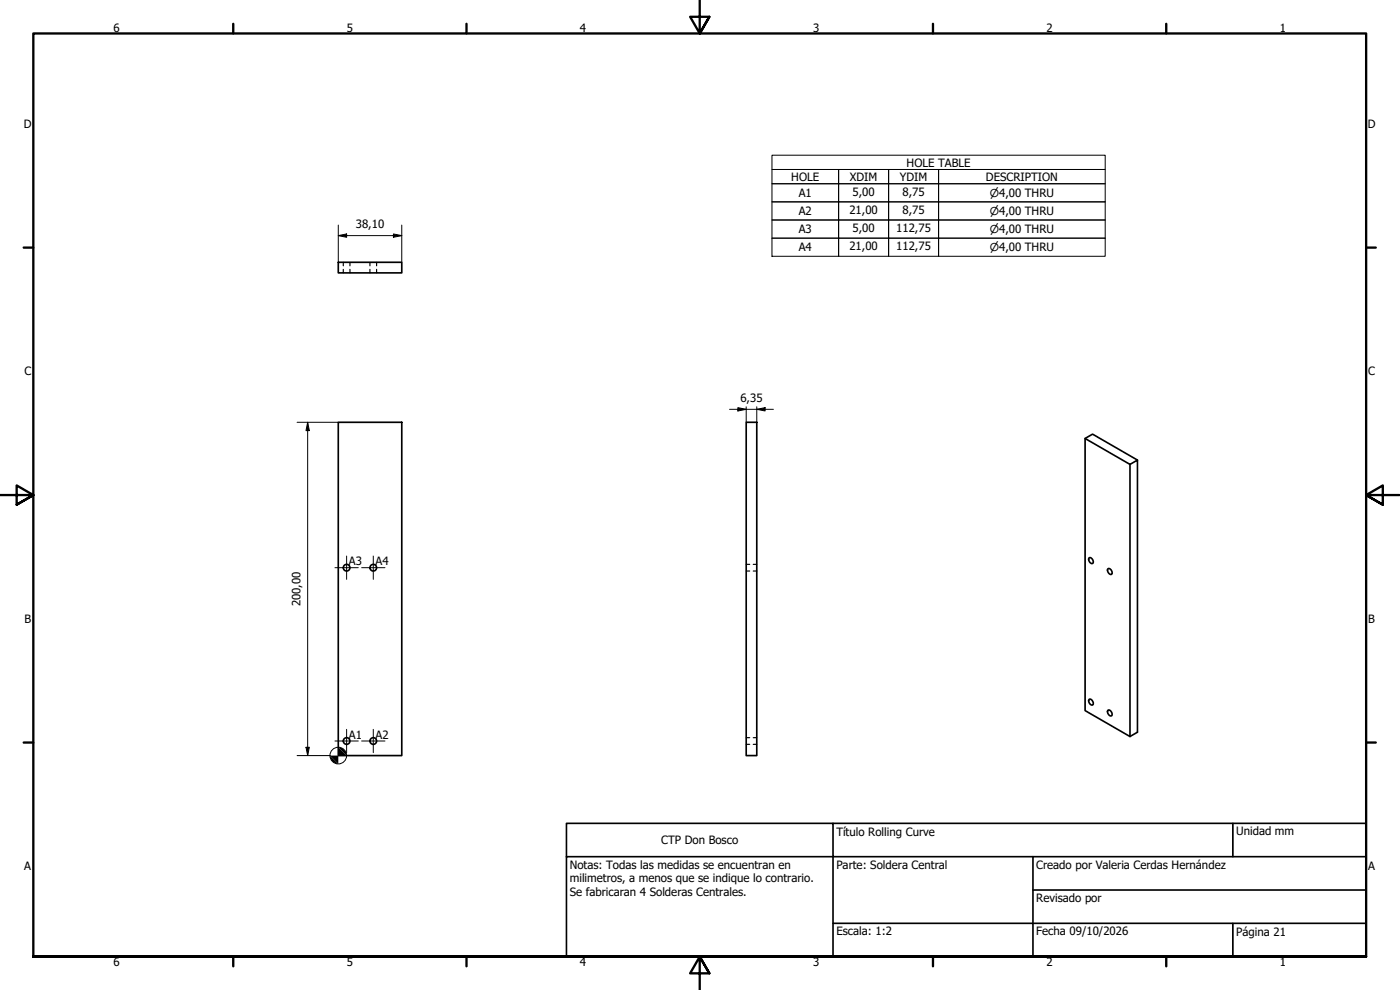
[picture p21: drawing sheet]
<svg xmlns="http://www.w3.org/2000/svg" width="420mm" height="297mm" viewBox="0 0 420 297" stroke-linecap="round" stroke-linejoin="round" font-family="sans-serif">
<defs><g id="words">
<g font-size="3.4">
<text x="34.1" y="9.6">6</text>
<text x="104.1" y="9.6">5</text>
<text x="174.1" y="9.6">4</text>
<text x="244.1" y="9.6">3</text>
<text x="314.1" y="9.6">2</text>
<text x="384.1" y="9.6">1</text>
<text x="7.2" y="38.4">D</text>
<text x="410.5" y="38.4">D</text>
<text x="272.1" y="50">HOLE TABLE</text>
<text x="237.5" y="54.2">HOLE</text>
<text x="239.7" y="59.1">A1</text>
<text x="255.1" y="54.2">XDIM</text>
<text x="255.8" y="58.8">5,00</text>
<text x="270.1" y="54.2">YDIM</text>
<text x="270.8" y="58.8">8,75</text>
<text x="295.9" y="54.2">DESCRIPTION</text>
<text x="239.7" y="64.6">A2</text>
<text x="254.9" y="64.3">21,00</text>
<text x="270.8" y="64.3">8,75</text>
<text x="106.8" y="68.6">38,10</text>
<text x="239.7" y="70">A3</text>
<text x="255.8" y="69.7">5,00</text>
<text x="269" y="69.7">112,75</text>
<text x="239.7" y="75.4">A4</text>
<text x="254.9" y="75.1">21,00</text>
<text x="269" y="75.1">112,75</text>
<text x="7.3" y="112.7">C</text>
<text x="410.6" y="112.7">C</text>
<text x="222.2" y="120.7">6,35</text>
<text x="104.7" y="169.6">A3</text>
<text x="112.7" y="169.6">A4</text>
<text x="90.2" y="181.9" transform="rotate(-90 90.2 181.9)">200,00</text>
<text x="7.3" y="186.9">B</text>
<text x="410.6" y="186.9">B</text>
<text x="104.7" y="221.6">A1</text>
<text x="112.7" y="221.6">A2</text>
<text x="251" y="250.9">Título Rolling Curve</text>
<text x="371" y="250.7">Unidad mm</text>
<text x="198.4" y="253.3">CTP Don Bosco</text>
<text x="7.3" y="261.2">A</text>
<text x="171" y="260.6">Notas: Todas las medidas se encuentran en</text>
<text x="251" y="260.6">Parte: Soldera Central</text>
<text x="311" y="260.9">Creado por Valeria Cerdas Hernández</text>
<text x="410.6" y="261.2">A</text>
<text x="171" y="264.8">milimetros, a menos que se indique lo contrario.</text>
<text x="171" y="268.9">Se fabricaran 4 Solderas Centrales.</text>
<text x="311" y="270.6">Revisado por</text>
<text x="251" y="280.7">Escala: 1:2</text>
<text x="311" y="280.7">Fecha 09/10/2026</text>
<text x="371" y="280.9">Página 21</text>
<text x="34.1" y="289.9">6</text>
<text x="104.1" y="289.9">5</text>
<text x="174.1" y="289.9">4</text>
<text x="244.1" y="289.9">3</text>
<text x="314.1" y="289.9">2</text>
<text x="384.1" y="289.9">1</text>
</g>
<g font-size="3.3">
<text x="297.1" y="59.1">⌀4,00 THRU</text>
<text x="297.1" y="64.5">⌀4,00 THRU</text>
<text x="297.1" y="69.9">⌀4,00 THRU</text>
<text x="297.1" y="75.4">⌀4,00 THRU</text>
</g>
</g></defs>
<!-- layer: Visible (ISO) -->
<g fill="none" stroke="#000" stroke-width=".5">
<path d="M101.5 78.7h19.1v3.2h-19.1zM101.5 126.7h19.1v100h-19.1zM223.9 126.7h3.2v100h-3.2zM325.6 131.6l13.5 7.7 2.3-1.3v81.7l-2.3 1.3-13.5-7.8v-81.6l2.3-1.3 13.5 7.7M339.1 139.3v81.7M326.8 167.5a.97 .97 0 0 1 1.1 .4 .97 .97 0 0 1-.1 1.2l-.9-.6zM332.4 170.8a.97 .97 0 0 1 1.2 .4 .97 .97 0 0 1-.2 1.2l-.8-.6zM326.9 209.8a1.08 1.08 0 0 1 1 .6 1.08 1.08 0 0 1-.1 1.2l-.9-.6a.87 .87 0 0 1 0-1.2zM332.4 213.2l.2-.2a1.07 1.07 0 0 1 1 .7 1.07 1.07 0 0 1-.2 1.1l-.8-.5z"/>
<circle cx="104" cy="170.3" r="1"/>
<circle cx="112" cy="170.3" r="1"/>
<circle cx="104" cy="222.3" r="1"/>
<circle cx="112" cy="222.3" r="1"/>
</g>
<!-- layer: Hidden (ISO) -->
<g fill="none" stroke="#000" stroke-width=".35">
<path d="M103 78.7v1.1M105 78.7v1.1M111 78.7v1.1M113 78.7v1.1M103 80.8v1.1M105 80.8v1.1M111 80.8v1.1M113 80.8v1.1M223.9 171.3h1.1M223.9 169.3h1.1M226.1 171.3h1M226.1 169.3h1"/>
<path d="M223.9 223.3h1.1M223.9 221.3h1.1M226.1 223.3h1M226.1 221.3h1"/>
</g>
<!-- layer: Border (ISO) -->
<g fill="none" stroke="#000" stroke-width=".7">
<path d="M70 7.1v2.9M140 7.1v2.9M210 0v10l-2.9-5h5.8l-2.9 5 2.9-5M280 7.1v2.9M350 7.1v2.9M7.1 74.3h2.9M410 74.3h2.9M0 148.5h10l-5-2.9v5.8l5-2.9-5 2.9M420 148.5h-10l5-2.9v5.8l-5-2.9 5 2.9M7.1 222.8h2.9M410 222.8h2.9M10 287v-277h400v277h-400h400"/>
<path d="M70 287v2.9M140 287v2.9M212.9 292l-2.9-5 2.9 5h-5.8l2.9-5v10M280 287v2.9M350 287v2.9"/>
</g>
<!-- layer: Title (ISO) -->
<path d="M170 257v-10h80v10h60M250 247h160v40h-100M310 257v30M310 257h100M370 247v10M250 277h160M310 267h100M370 277v10M250 287v-30h-80v30h140" fill="none" stroke="#000" stroke-width=".5"/>
<!-- layer: Dimension (ISO) -->
<g fill="none" stroke="#000" stroke-width=".3">
<path d="M101.5 70.7l2.5-.5v1zM101.5 70.7h19.1M101.5 67.5v11.2M118.1 70.2l2.5 .5-2.5 .5zM120.6 67.5v11.2M89.2 126.7h12.3M92.3 126.7l.5 2.5h-1zM92.3 126.7v100M218.9 122.8h13.2M221.4 122.3l2.5 .5-2.5 .5zM223.9 122v4.7M227.1 122.8l2.5-.5v1z"/>
<path d="M227.1 122v4.7M89.2 226.7h9.9M91.8 224.2h1l-.5 2.5z"/>
<circle cx="101.5" cy="226.7" r="2.5"/>
</g>
<g fill="#000">
<path d="M101.5 70.7l2.5-.5v1zM118.1 70.2l2.5 .5-2.5 .5zM92.3 126.7l.5 2.5h-1zM221.4 122.3l2.5 .5-2.5 .5zM227.1 122.8l2.5-.5v1zM91.8 224.2h1l-.5 2.5z"/>
<path d="M99 226.7l2.5 2.5a2.5 2.5 0 0 1-2.5-2.5z" fill-rule="evenodd"/>
<path d="M99 226.7h5l-2.5-2.5v5z" fill-rule="evenodd"/>
<path d="M101.5 224.2a2.49 2.49 0 0 1 2.5 2.5z" fill-rule="evenodd"/>
</g>
<!-- layer: Symbol (ISO) -->
<path d="M231.7 50.8h20v4.3h-20h20v5.5h-20h20v5.4h-20h20v5.5h-20h20v5.4v-5.4h15v5.4v-5.4h15v5.4v-5.4h50h-50v-5.5h50h-50v-5.4h50h-50v-5.5h50h-50v-4.3h50M231.7 46.6h100v30.3h-100zM251.7 50.8h15v4.3h-15zM251.7 55.1h15v5.5h-15zM266.7 50.8h15v4.3h-15zM266.7 55.1h15v5.5h-15zM251.7 60.6h15v5.4h-15zM251.7 66h15v5.5h-15zM266.7 60.6h15v5.4h-15zM266.7 66h15v5.5h-15z" fill="none" stroke="#000" stroke-width=".3"/>
<!-- layer: Center Mark (ISO) -->
<path d="M100.5 170.3h7M104 166.8v7M108.5 170.3h7M112 166.8v7M104 218.8v7M112 218.8v7M100.5 222.3h7M108.5 222.3h7" fill="none" stroke="#000" stroke-width=".3"/>
<use href="#words"/>
</svg>
